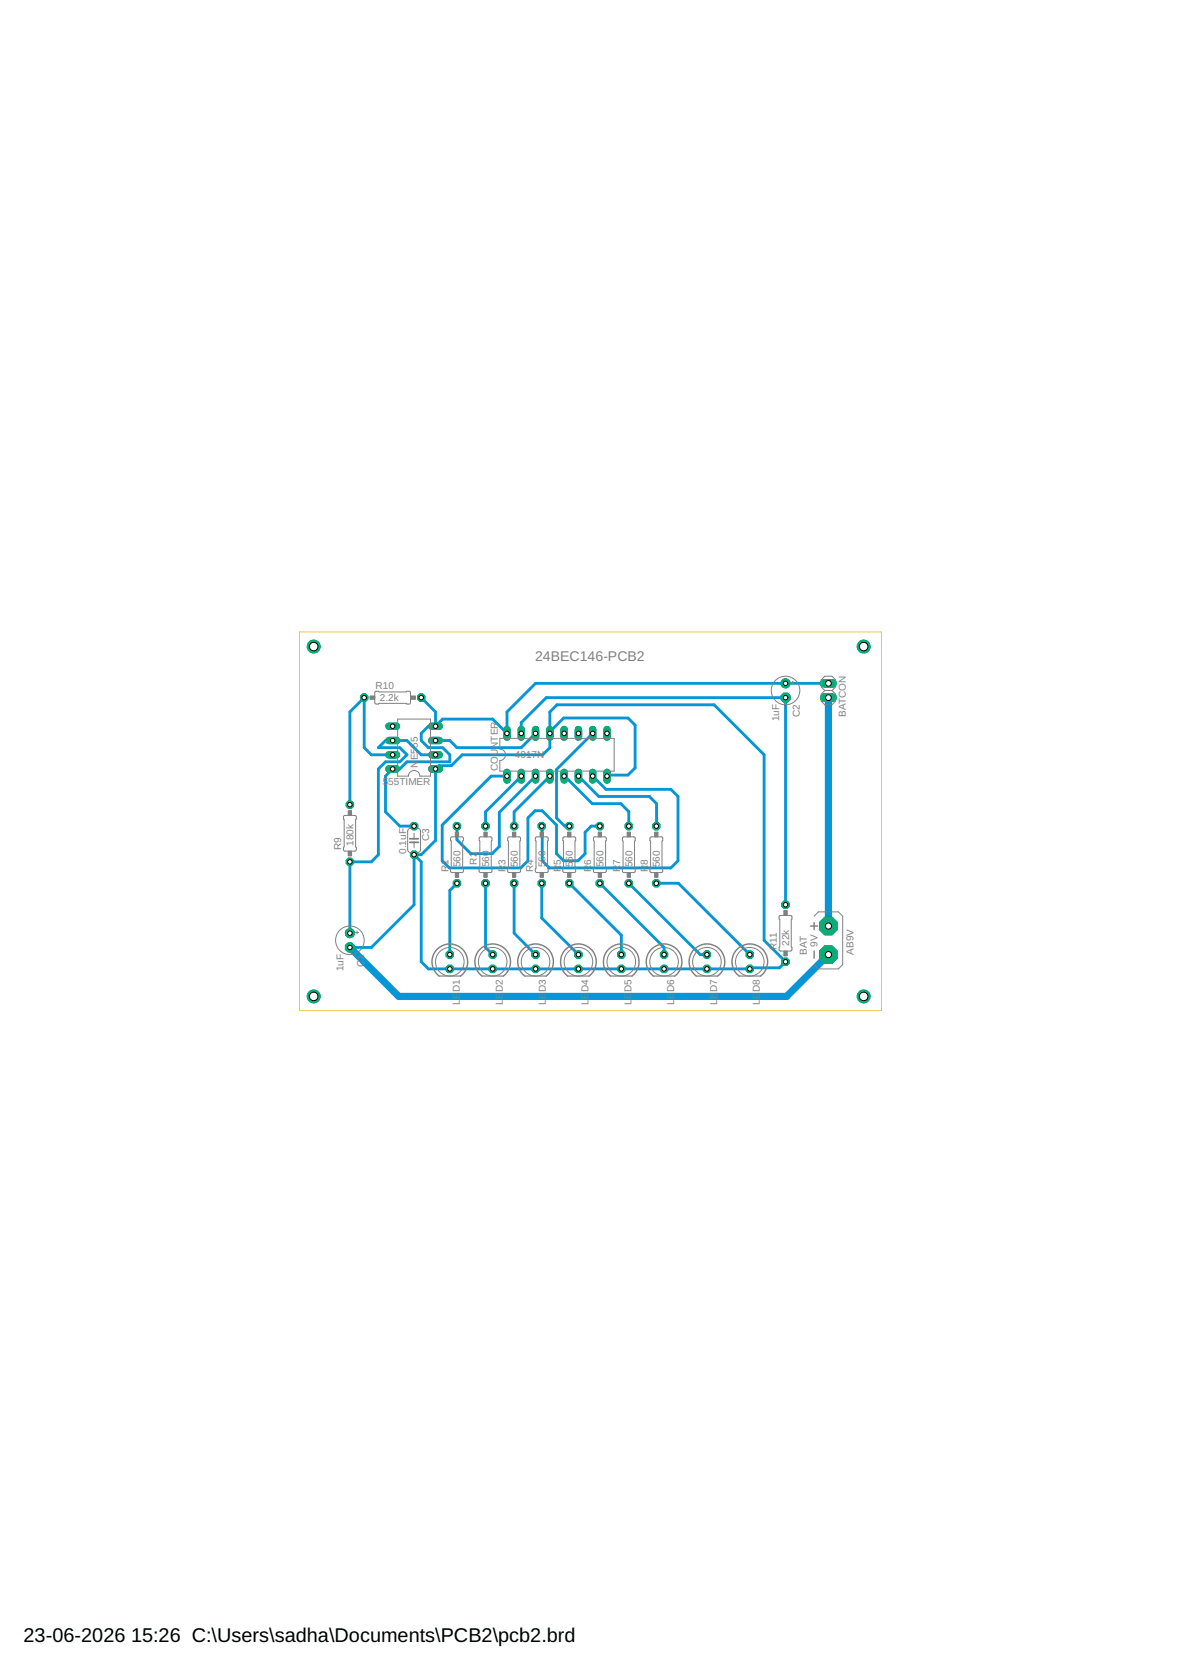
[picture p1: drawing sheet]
<svg xmlns="http://www.w3.org/2000/svg" width="210mm" height="297mm" viewBox="0 0 210 297" stroke-linecap="round" stroke-linejoin="round" font-family="sans-serif">
<defs><g id="words">
<g font-size="3.5">
<text x="4.2" y="291.8">23-06-2026</text>
<text x="23.3" y="291.8">15:26 C:\Users\sadha\Documents\PCB2\pcb2.brd</text>
</g>
<text font-size="2.5" fill="#808080" x="95.1" y="117.5">24BEC146-PCB2</text>
<g font-size="1.8" fill="#808080">
<text x="66.7" y="122.5">R10</text>
<text x="67.5" y="124.6">2.2k</text>
<text x="138.5" y="128.2" transform="rotate(-90 138.5 128.2)">1uF</text>
<text x="142.2" y="127.4" transform="rotate(-90 142.2 127.4)">C2</text>
<text x="150.3" y="127.4" transform="rotate(-90 150.3 127.4)">BATCON</text>
<text x="74.2" y="136.5" transform="rotate(-90 74.2 136.5)">N</text>
<text x="74.2" y="135.2" transform="rotate(-90 74.2 135.2)">E555</text>
<text x="88.5" y="137.1" transform="rotate(-90 88.5 137.1)">COUNTER</text>
<text x="91.5" y="134.8">4017N</text>
<text x="68" y="139.5">5</text>
<text x="69" y="139.5">55TIMER</text>
<text x="76.3" y="149.5" transform="rotate(-90 76.3 149.5)">C3</text>
<text x="60.7" y="151.2" transform="rotate(-90 60.7 151.2)">R9</text>
<text x="62.8" y="150.4" transform="rotate(-90 62.8 150.4)">180k</text>
<text x="72.2" y="151.8" transform="rotate(-90 72.2 151.8)">0.1uF</text>
<text x="79.7" y="155" transform="rotate(-90 79.7 155)">R1</text>
<text x="81.9" y="154.2" transform="rotate(-90 81.9 154.2)">560</text>
<text x="84.8" y="153.7" transform="rotate(-90 84.8 153.7)">R2</text>
<text x="86.9" y="154.2" transform="rotate(-90 86.9 154.2)">560</text>
<text x="89.9" y="155" transform="rotate(-90 89.9 155)">R3</text>
<text x="92" y="154.2" transform="rotate(-90 92 154.2)">560</text>
<text x="94.8" y="155" transform="rotate(-90 94.8 155)">R4</text>
<text x="96.9" y="154.2" transform="rotate(-90 96.9 154.2)">560</text>
<text x="99.7" y="155" transform="rotate(-90 99.7 155)">R5</text>
<text x="101.8" y="154.2" transform="rotate(-90 101.8 154.2)">560</text>
<text x="105.1" y="155" transform="rotate(-90 105.1 155)">R6</text>
<text x="107.2" y="154.2" transform="rotate(-90 107.2 154.2)">560</text>
<text x="110.2" y="155" transform="rotate(-90 110.2 155)">R7</text>
<text x="112.4" y="154.2" transform="rotate(-90 112.4 154.2)">560</text>
<text x="115.1" y="155" transform="rotate(-90 115.1 155)">R8</text>
<text x="117.3" y="154.2" transform="rotate(-90 117.3 154.2)">560</text>
<text x="61" y="172.6" transform="rotate(-90 61 172.6)">1uF</text>
<text x="64.7" y="171.9" transform="rotate(-90 64.7 171.9)">C1</text>
<text x="138.1" y="168.9" transform="rotate(-90 138.1 168.9)">R11</text>
<text x="140.2" y="168.2" transform="rotate(-90 140.2 168.2)">22k</text>
<text x="143.4" y="169.7" transform="rotate(-90 143.4 169.7)">BAT</text>
<text x="145.3" y="168.3" transform="rotate(-90 145.3 168.3)">9V</text>
<text x="151.7" y="169.7" transform="rotate(-90 151.7 169.7)">AB9V</text>
<text x="81.8" y="178.6" transform="rotate(-90 81.8 178.6)">LED1</text>
<text x="89.4" y="178.6" transform="rotate(-90 89.4 178.6)">LED2</text>
<text x="97" y="178.6" transform="rotate(-90 97 178.6)">LED3</text>
<text x="104.6" y="178.6" transform="rotate(-90 104.6 178.6)">LED4</text>
<text x="112.2" y="178.6" transform="rotate(-90 112.2 178.6)">LED5</text>
<text x="119.8" y="178.6" transform="rotate(-90 119.8 178.6)">LED6</text>
<text x="127.5" y="178.6" transform="rotate(-90 127.5 178.6)">LED7</text>
<text x="135.1" y="178.6" transform="rotate(-90 135.1 178.6)">LED8</text>
</g>
</g></defs>
<g fill="none" stroke="#0696d7" stroke-width=".51">
<path d="M69.8 134.2h-3.8l-1.3-1.3v-8.9l-2.5 2.6v16.4M74.9 124l2.5 2.6v2.5M77.4 129.1h-1.3l-1.2 1.3v1.2l1.2 1.3h2.6l1.2 1.3v1.2h-7.6l-1.2 1.3h-1.3l-1.3 1.3v6.3l2.6 2.6h2.5M77.4 134.2h-2.5l-2.6-2.6h-3.8l-1.3 1.3h3.9l1.2 1.3-1.2 1.2h-2.6l-1.3 1.3v15.2l-1.2 1.3h-3.8v12.7M90.1 138h-2.8l-8.7 8.7v6.3l1.3 1.3h12.7l1.2-1.3v-7.6l1.3-1.3h1.3l2.5 2.6v5l1.3 1.3h2.5l1.3-1.3v-3.8l1.1-1h1.5M92.6 138l-6.3 6.3v2.6M92.6 130.4v-1.9l4.5-4.5h42.5v36.8M95.2 130.4l-2.6 2.5h-11.4l-1.3-1.3h-2.5M95.2 138l-6.4 6.4v6.1l-1.3 1.2h-3.8l-2.5-2.4v-2.4M97.7 138l-6.3 6.3v2.6M97.7 130.1l2.5-2.5h11.4l1.3 1.3v7.6l-1.3 1.3h-3.5l-.2 .2M100.3 138l5 4.9h5l1.5 1.4v2.6"/>
<path d="M102.8 138l3.6 3.6h9l1.3 1.3-.1 4M105.3 130.4l-6.4 6.4v8.6l1.5 1.5h.8M105.3 138l2.4 2.3h11.5l1.3 1.3v11.4l-1.3 1.3h-21.6l-1.2-1.3-.1-6.1M147.2 121.5h-52l-5.1 5.1v3.8l-2.5-2.6h-8.9l-1.3 1.3M73.6 151.9h1.3l2.5-2.5v-12.7l.6-.6h2.2l1.9-1.9h14.4l1.2-1.3v-6.3l1.3-1.3h27.9l8.9 8.9v33l3.8 3.8-1.1 1h-5l-.2 .2h-30.4l-.2-.2M73.6 151.9l1.3 1.3v17.8l1.2 1.2h26.7M73.6 151.9v8.9l-7.6 7.6h-3.8M81.2 157l-1.3 1.3v11.4M86.3 157v11.4l1.3 1.3M91.4 157v8.9l3.8 3.8M96.3 157v6.2l6.5 6.5M101.2 157l9.2 9.2v3.5"/>
<path d="M106.6 157l11.4 11.4v1.3M111.8 157l12.7 12.7h1.1M116.6 157h4l12.7 12.7"/>
</g>
<path d="M147.2 124v40.6M62.2 168.4l8.7 8.7h68.9l7.4-7.4" fill="none" stroke="#0696d7" stroke-width="1.3"/>
<path d="M76.8 136.7h1.3" fill="none" stroke="#0dab76" stroke-width="1.3"/>
<circle cx="77.4" cy="136.7" r=".4" fill="#fff" stroke="#000" stroke-width=".18"/>
<path d="M76.8 134.2h1.3" fill="none" stroke="#0dab76" stroke-width="1.3"/>
<circle cx="77.4" cy="134.2" r=".4" fill="#fff" stroke="#000" stroke-width=".18"/>
<path d="M69.1 134.2h1.4" fill="none" stroke="#0dab76" stroke-width="1.3"/>
<circle cx="69.8" cy="134.2" r=".4" fill="#fff" stroke="#000" stroke-width=".18"/>
<path d="M69.1 136.7h1.4" fill="none" stroke="#0dab76" stroke-width="1.3"/>
<circle cx="69.8" cy="136.7" r=".4" fill="#fff" stroke="#000" stroke-width=".18"/>
<path d="M76.8 131.6h1.3" fill="none" stroke="#0dab76" stroke-width="1.3"/>
<circle cx="77.4" cy="131.6" r=".4" fill="#fff" stroke="#000" stroke-width=".18"/>
<path d="M76.8 129.1h1.3" fill="none" stroke="#0dab76" stroke-width="1.3"/>
<circle cx="77.4" cy="129.1" r=".4" fill="#fff" stroke="#000" stroke-width=".18"/>
<path d="M69.1 131.6h1.4" fill="none" stroke="#0dab76" stroke-width="1.3"/>
<circle cx="69.8" cy="131.6" r=".4" fill="#fff" stroke="#000" stroke-width=".18"/>
<path d="M69.1 129.1h1.4" fill="none" stroke="#0dab76" stroke-width="1.3"/>
<circle cx="69.8" cy="129.1" r=".4" fill="#fff" stroke="#000" stroke-width=".18"/>
<circle cx="147.2" cy="169.7" r="1.7" fill="#0dab76" stroke="#0dab76" stroke-width=".18"/>
<circle cx="147.2" cy="169.7" r=".55" fill="#fff" stroke="#000" stroke-width=".18"/>
<circle cx="147.2" cy="164.6" r="1.7" fill="#0dab76" stroke="#0dab76" stroke-width=".18"/>
<circle cx="147.2" cy="164.6" r=".55" fill="#fff" stroke="#000" stroke-width=".18"/>
<path d="M146.5 121.5h1.5" fill="none" stroke="#0dab76" stroke-width="1.5"/>
<circle cx="147.2" cy="121.5" r=".51" fill="#fff" stroke="#000" stroke-width=".18"/>
<path d="M146.5 124h1.5" fill="none" stroke="#0dab76" stroke-width="1.5"/>
<circle cx="147.2" cy="124" r=".51" fill="#fff" stroke="#000" stroke-width=".18"/>
<circle cx="62.2" cy="168.4" r=".87" fill="#0dab76" stroke="#0dab76" stroke-width=".18"/>
<circle cx="62.2" cy="168.4" r=".4" fill="#fff" stroke="#000" stroke-width=".18"/>
<circle cx="62.2" cy="165.9" r=".8" fill="#0dab76" stroke="#0dab76" stroke-width=".18"/>
<circle cx="62.2" cy="165.9" r=".4" fill="#fff" stroke="#000" stroke-width=".18"/>
<circle cx="139.6" cy="124" r=".87" fill="#0dab76" stroke="#0dab76" stroke-width=".18"/>
<circle cx="139.6" cy="124" r=".4" fill="#fff" stroke="#000" stroke-width=".18"/>
<circle cx="139.6" cy="121.5" r=".8" fill="#0dab76" stroke="#0dab76" stroke-width=".18"/>
<circle cx="139.6" cy="121.5" r=".4" fill="#fff" stroke="#000" stroke-width=".18"/>
<circle cx="73.6" cy="146.9" r=".71" fill="#0dab76" stroke="#0dab76" stroke-width=".18"/>
<circle cx="73.6" cy="146.9" r=".4" fill="#fff" stroke="#000" stroke-width=".18"/>
<circle cx="73.6" cy="151.9" r=".71" fill="#0dab76" stroke="#0dab76" stroke-width=".18"/>
<circle cx="73.6" cy="151.9" r=".4" fill="#fff" stroke="#000" stroke-width=".18"/>
<path d="M90.1 137.3v1.3" fill="none" stroke="#0dab76" stroke-width="1.3"/>
<circle cx="90.1" cy="138" r=".4" fill="#fff" stroke="#000" stroke-width=".18"/>
<path d="M92.6 137.3v1.3" fill="none" stroke="#0dab76" stroke-width="1.3"/>
<circle cx="92.6" cy="138" r=".4" fill="#fff" stroke="#000" stroke-width=".18"/>
<path d="M105.3 137.3v1.3" fill="none" stroke="#0dab76" stroke-width="1.3"/>
<circle cx="105.3" cy="138" r=".4" fill="#fff" stroke="#000" stroke-width=".18"/>
<path d="M107.9 137.3v1.3" fill="none" stroke="#0dab76" stroke-width="1.3"/>
<circle cx="107.9" cy="138" r=".4" fill="#fff" stroke="#000" stroke-width=".18"/>
<path d="M95.2 137.3v1.3" fill="none" stroke="#0dab76" stroke-width="1.3"/>
<circle cx="95.2" cy="138" r=".4" fill="#fff" stroke="#000" stroke-width=".18"/>
<path d="M97.7 137.3v1.3" fill="none" stroke="#0dab76" stroke-width="1.3"/>
<circle cx="97.7" cy="138" r=".4" fill="#fff" stroke="#000" stroke-width=".18"/>
<path d="M102.8 137.3v1.3" fill="none" stroke="#0dab76" stroke-width="1.3"/>
<circle cx="102.8" cy="138" r=".4" fill="#fff" stroke="#000" stroke-width=".18"/>
<path d="M100.3 137.3v1.3" fill="none" stroke="#0dab76" stroke-width="1.3"/>
<circle cx="100.3" cy="138" r=".4" fill="#fff" stroke="#000" stroke-width=".18"/>
<path d="M107.9 129.7v1.3" fill="none" stroke="#0dab76" stroke-width="1.3"/>
<circle cx="107.9" cy="130.4" r=".4" fill="#fff" stroke="#000" stroke-width=".18"/>
<path d="M105.3 129.7v1.3" fill="none" stroke="#0dab76" stroke-width="1.3"/>
<circle cx="105.3" cy="130.4" r=".4" fill="#fff" stroke="#000" stroke-width=".18"/>
<path d="M102.8 129.7v1.3" fill="none" stroke="#0dab76" stroke-width="1.3"/>
<circle cx="102.8" cy="130.4" r=".4" fill="#fff" stroke="#000" stroke-width=".18"/>
<path d="M100.3 129.7v1.3" fill="none" stroke="#0dab76" stroke-width="1.3"/>
<circle cx="100.3" cy="130.4" r=".4" fill="#fff" stroke="#000" stroke-width=".18"/>
<path d="M97.7 129.7v1.3" fill="none" stroke="#0dab76" stroke-width="1.3"/>
<circle cx="97.7" cy="130.4" r=".4" fill="#fff" stroke="#000" stroke-width=".18"/>
<path d="M95.2 129.7v1.3" fill="none" stroke="#0dab76" stroke-width="1.3"/>
<circle cx="95.2" cy="130.4" r=".4" fill="#fff" stroke="#000" stroke-width=".18"/>
<path d="M92.6 129.7v1.3" fill="none" stroke="#0dab76" stroke-width="1.3"/>
<circle cx="92.6" cy="130.4" r=".4" fill="#fff" stroke="#000" stroke-width=".18"/>
<path d="M90.1 129.7v1.3" fill="none" stroke="#0dab76" stroke-width="1.3"/>
<circle cx="90.1" cy="130.4" r=".4" fill="#fff" stroke="#000" stroke-width=".18"/>
<circle cx="133.3" cy="169.7" r=".71" fill="#0dab76" stroke="#0dab76" stroke-width=".18"/>
<circle cx="133.3" cy="169.7" r=".4" fill="#fff" stroke="#000" stroke-width=".18"/>
<circle cx="133.3" cy="172.2" r=".71" fill="#0dab76" stroke="#0dab76" stroke-width=".18"/>
<circle cx="133.3" cy="172.2" r=".4" fill="#fff" stroke="#000" stroke-width=".18"/>
<circle cx="125.6" cy="169.7" r=".71" fill="#0dab76" stroke="#0dab76" stroke-width=".18"/>
<circle cx="125.6" cy="169.7" r=".4" fill="#fff" stroke="#000" stroke-width=".18"/>
<circle cx="125.6" cy="172.2" r=".71" fill="#0dab76" stroke="#0dab76" stroke-width=".18"/>
<circle cx="125.6" cy="172.2" r=".4" fill="#fff" stroke="#000" stroke-width=".18"/>
<circle cx="118" cy="169.7" r=".71" fill="#0dab76" stroke="#0dab76" stroke-width=".18"/>
<circle cx="118" cy="169.7" r=".4" fill="#fff" stroke="#000" stroke-width=".18"/>
<circle cx="118" cy="172.2" r=".71" fill="#0dab76" stroke="#0dab76" stroke-width=".18"/>
<circle cx="118" cy="172.2" r=".4" fill="#fff" stroke="#000" stroke-width=".18"/>
<circle cx="110.4" cy="169.7" r=".71" fill="#0dab76" stroke="#0dab76" stroke-width=".18"/>
<circle cx="110.4" cy="169.7" r=".4" fill="#fff" stroke="#000" stroke-width=".18"/>
<circle cx="110.4" cy="172.2" r=".71" fill="#0dab76" stroke="#0dab76" stroke-width=".18"/>
<circle cx="110.4" cy="172.2" r=".4" fill="#fff" stroke="#000" stroke-width=".18"/>
<circle cx="102.8" cy="169.7" r=".71" fill="#0dab76" stroke="#0dab76" stroke-width=".18"/>
<circle cx="102.8" cy="169.7" r=".4" fill="#fff" stroke="#000" stroke-width=".18"/>
<circle cx="102.8" cy="172.2" r=".71" fill="#0dab76" stroke="#0dab76" stroke-width=".18"/>
<circle cx="102.8" cy="172.2" r=".4" fill="#fff" stroke="#000" stroke-width=".18"/>
<circle cx="95.2" cy="169.7" r=".71" fill="#0dab76" stroke="#0dab76" stroke-width=".18"/>
<circle cx="95.2" cy="169.7" r=".4" fill="#fff" stroke="#000" stroke-width=".18"/>
<circle cx="95.2" cy="172.2" r=".71" fill="#0dab76" stroke="#0dab76" stroke-width=".18"/>
<circle cx="95.2" cy="172.2" r=".4" fill="#fff" stroke="#000" stroke-width=".18"/>
<circle cx="87.6" cy="169.7" r=".71" fill="#0dab76" stroke="#0dab76" stroke-width=".18"/>
<circle cx="87.6" cy="169.7" r=".4" fill="#fff" stroke="#000" stroke-width=".18"/>
<circle cx="87.6" cy="172.2" r=".71" fill="#0dab76" stroke="#0dab76" stroke-width=".18"/>
<circle cx="87.6" cy="172.2" r=".4" fill="#fff" stroke="#000" stroke-width=".18"/>
<circle cx="79.9" cy="169.7" r=".71" fill="#0dab76" stroke="#0dab76" stroke-width=".18"/>
<circle cx="79.9" cy="169.7" r=".4" fill="#fff" stroke="#000" stroke-width=".18"/>
<circle cx="79.9" cy="172.2" r=".71" fill="#0dab76" stroke="#0dab76" stroke-width=".18"/>
<circle cx="79.9" cy="172.2" r=".4" fill="#fff" stroke="#000" stroke-width=".18"/>
<circle cx="81.2" cy="157" r=".71" fill="#0dab76" stroke="#0dab76" stroke-width=".18"/>
<circle cx="81.2" cy="157" r=".4" fill="#fff" stroke="#000" stroke-width=".18"/>
<circle cx="81.2" cy="146.9" r=".71" fill="#0dab76" stroke="#0dab76" stroke-width=".18"/>
<circle cx="81.2" cy="146.9" r=".4" fill="#fff" stroke="#000" stroke-width=".18"/>
<circle cx="64.7" cy="124" r=".71" fill="#0dab76" stroke="#0dab76" stroke-width=".18"/>
<circle cx="64.7" cy="124" r=".4" fill="#fff" stroke="#000" stroke-width=".18"/>
<circle cx="74.9" cy="124" r=".71" fill="#0dab76" stroke="#0dab76" stroke-width=".18"/>
<circle cx="74.9" cy="124" r=".4" fill="#fff" stroke="#000" stroke-width=".18"/>
<circle cx="139.6" cy="171" r=".71" fill="#0dab76" stroke="#0dab76" stroke-width=".18"/>
<circle cx="139.6" cy="171" r=".4" fill="#fff" stroke="#000" stroke-width=".18"/>
<circle cx="139.6" cy="160.8" r=".71" fill="#0dab76" stroke="#0dab76" stroke-width=".18"/>
<circle cx="139.6" cy="160.8" r=".4" fill="#fff" stroke="#000" stroke-width=".18"/>
<circle cx="86.3" cy="157" r=".71" fill="#0dab76" stroke="#0dab76" stroke-width=".18"/>
<circle cx="86.3" cy="157" r=".4" fill="#fff" stroke="#000" stroke-width=".18"/>
<circle cx="86.3" cy="146.9" r=".71" fill="#0dab76" stroke="#0dab76" stroke-width=".18"/>
<circle cx="86.3" cy="146.9" r=".4" fill="#fff" stroke="#000" stroke-width=".18"/>
<circle cx="91.4" cy="157" r=".71" fill="#0dab76" stroke="#0dab76" stroke-width=".18"/>
<circle cx="91.4" cy="157" r=".4" fill="#fff" stroke="#000" stroke-width=".18"/>
<circle cx="91.4" cy="146.9" r=".71" fill="#0dab76" stroke="#0dab76" stroke-width=".18"/>
<circle cx="91.4" cy="146.9" r=".4" fill="#fff" stroke="#000" stroke-width=".18"/>
<circle cx="96.3" cy="157" r=".71" fill="#0dab76" stroke="#0dab76" stroke-width=".18"/>
<circle cx="96.3" cy="157" r=".4" fill="#fff" stroke="#000" stroke-width=".18"/>
<circle cx="96.3" cy="146.9" r=".71" fill="#0dab76" stroke="#0dab76" stroke-width=".18"/>
<circle cx="96.3" cy="146.9" r=".4" fill="#fff" stroke="#000" stroke-width=".18"/>
<circle cx="101.2" cy="157" r=".71" fill="#0dab76" stroke="#0dab76" stroke-width=".18"/>
<circle cx="101.2" cy="157" r=".4" fill="#fff" stroke="#000" stroke-width=".18"/>
<circle cx="101.2" cy="146.9" r=".71" fill="#0dab76" stroke="#0dab76" stroke-width=".18"/>
<circle cx="101.2" cy="146.9" r=".4" fill="#fff" stroke="#000" stroke-width=".18"/>
<circle cx="106.6" cy="157" r=".71" fill="#0dab76" stroke="#0dab76" stroke-width=".18"/>
<circle cx="106.6" cy="157" r=".4" fill="#fff" stroke="#000" stroke-width=".18"/>
<circle cx="106.6" cy="146.9" r=".71" fill="#0dab76" stroke="#0dab76" stroke-width=".18"/>
<circle cx="106.6" cy="146.9" r=".4" fill="#fff" stroke="#000" stroke-width=".18"/>
<circle cx="111.8" cy="157" r=".71" fill="#0dab76" stroke="#0dab76" stroke-width=".18"/>
<circle cx="111.8" cy="157" r=".4" fill="#fff" stroke="#000" stroke-width=".18"/>
<circle cx="111.8" cy="146.9" r=".71" fill="#0dab76" stroke="#0dab76" stroke-width=".18"/>
<circle cx="111.8" cy="146.9" r=".4" fill="#fff" stroke="#000" stroke-width=".18"/>
<circle cx="116.6" cy="157" r=".71" fill="#0dab76" stroke="#0dab76" stroke-width=".18"/>
<circle cx="116.6" cy="157" r=".4" fill="#fff" stroke="#000" stroke-width=".18"/>
<circle cx="116.6" cy="146.9" r=".71" fill="#0dab76" stroke="#0dab76" stroke-width=".18"/>
<circle cx="116.6" cy="146.9" r=".4" fill="#fff" stroke="#000" stroke-width=".18"/>
<circle cx="62.2" cy="153.2" r=".71" fill="#0dab76" stroke="#0dab76" stroke-width=".18"/>
<circle cx="62.2" cy="153.2" r=".4" fill="#fff" stroke="#000" stroke-width=".18"/>
<circle cx="62.2" cy="143" r=".71" fill="#0dab76" stroke="#0dab76" stroke-width=".18"/>
<circle cx="62.2" cy="143" r=".4" fill="#fff" stroke="#000" stroke-width=".18"/>
<circle cx="55.8" cy="114.9" r="1.14" fill="#0dab76" stroke="#0dab76" stroke-width=".18"/>
<circle cx="55.8" cy="114.9" r=".76" fill="#fff" stroke="#000" stroke-width=".18"/>
<circle cx="55.8" cy="177.1" r="1.14" fill="#0dab76" stroke="#0dab76" stroke-width=".18"/>
<circle cx="55.8" cy="177.1" r=".76" fill="#fff" stroke="#000" stroke-width=".18"/>
<circle cx="153.5" cy="114.9" r="1.14" fill="#0dab76" stroke="#0dab76" stroke-width=".18"/>
<circle cx="153.5" cy="114.9" r=".76" fill="#fff" stroke="#000" stroke-width=".18"/>
<circle cx="153.5" cy="177.1" r="1.14" fill="#0dab76" stroke="#0dab76" stroke-width=".18"/>
<circle cx="153.5" cy="177.1" r=".76" fill="#fff" stroke="#000" stroke-width=".18"/>
<path d="M76.8 136.7h1.3" fill="none" stroke="#0dab76" stroke-width="1.3"/>
<circle cx="77.4" cy="136.7" r=".4" fill="#fff" stroke="#000" stroke-width=".18"/>
<path d="M76.8 134.2h1.3" fill="none" stroke="#0dab76" stroke-width="1.3"/>
<circle cx="77.4" cy="134.2" r=".4" fill="#fff" stroke="#000" stroke-width=".18"/>
<path d="M69.1 134.2h1.4" fill="none" stroke="#0dab76" stroke-width="1.3"/>
<circle cx="69.8" cy="134.2" r=".4" fill="#fff" stroke="#000" stroke-width=".18"/>
<path d="M69.1 136.7h1.4" fill="none" stroke="#0dab76" stroke-width="1.3"/>
<circle cx="69.8" cy="136.7" r=".4" fill="#fff" stroke="#000" stroke-width=".18"/>
<path d="M76.8 131.6h1.3" fill="none" stroke="#0dab76" stroke-width="1.3"/>
<circle cx="77.4" cy="131.6" r=".4" fill="#fff" stroke="#000" stroke-width=".18"/>
<path d="M76.8 129.1h1.3" fill="none" stroke="#0dab76" stroke-width="1.3"/>
<circle cx="77.4" cy="129.1" r=".4" fill="#fff" stroke="#000" stroke-width=".18"/>
<path d="M69.1 131.6h1.4" fill="none" stroke="#0dab76" stroke-width="1.3"/>
<circle cx="69.8" cy="131.6" r=".4" fill="#fff" stroke="#000" stroke-width=".18"/>
<path d="M69.1 129.1h1.4" fill="none" stroke="#0dab76" stroke-width="1.3"/>
<circle cx="69.8" cy="129.1" r=".4" fill="#fff" stroke="#000" stroke-width=".18"/>
<circle cx="147.2" cy="169.7" r="1.7" fill="#0dab76" stroke="#0dab76" stroke-width=".18"/>
<circle cx="147.2" cy="169.7" r=".55" fill="#fff" stroke="#000" stroke-width=".18"/>
<circle cx="147.2" cy="164.6" r="1.7" fill="#0dab76" stroke="#0dab76" stroke-width=".18"/>
<circle cx="147.2" cy="164.6" r=".55" fill="#fff" stroke="#000" stroke-width=".18"/>
<path d="M146.5 121.5h1.5" fill="none" stroke="#0dab76" stroke-width="1.5"/>
<circle cx="147.2" cy="121.5" r=".51" fill="#fff" stroke="#000" stroke-width=".18"/>
<path d="M146.5 124h1.5" fill="none" stroke="#0dab76" stroke-width="1.5"/>
<circle cx="147.2" cy="124" r=".51" fill="#fff" stroke="#000" stroke-width=".18"/>
<circle cx="62.2" cy="168.4" r=".87" fill="#0dab76" stroke="#0dab76" stroke-width=".18"/>
<circle cx="62.2" cy="168.4" r=".4" fill="#fff" stroke="#000" stroke-width=".18"/>
<circle cx="62.2" cy="165.9" r=".8" fill="#0dab76" stroke="#0dab76" stroke-width=".18"/>
<circle cx="62.2" cy="165.9" r=".4" fill="#fff" stroke="#000" stroke-width=".18"/>
<circle cx="139.6" cy="124" r=".87" fill="#0dab76" stroke="#0dab76" stroke-width=".18"/>
<circle cx="139.6" cy="124" r=".4" fill="#fff" stroke="#000" stroke-width=".18"/>
<circle cx="139.6" cy="121.5" r=".8" fill="#0dab76" stroke="#0dab76" stroke-width=".18"/>
<circle cx="139.6" cy="121.5" r=".4" fill="#fff" stroke="#000" stroke-width=".18"/>
<circle cx="73.6" cy="146.9" r=".71" fill="#0dab76" stroke="#0dab76" stroke-width=".18"/>
<circle cx="73.6" cy="146.9" r=".4" fill="#fff" stroke="#000" stroke-width=".18"/>
<circle cx="73.6" cy="151.9" r=".71" fill="#0dab76" stroke="#0dab76" stroke-width=".18"/>
<circle cx="73.6" cy="151.9" r=".4" fill="#fff" stroke="#000" stroke-width=".18"/>
<path d="M90.1 137.3v1.3" fill="none" stroke="#0dab76" stroke-width="1.3"/>
<circle cx="90.1" cy="138" r=".4" fill="#fff" stroke="#000" stroke-width=".18"/>
<path d="M92.6 137.3v1.3" fill="none" stroke="#0dab76" stroke-width="1.3"/>
<circle cx="92.6" cy="138" r=".4" fill="#fff" stroke="#000" stroke-width=".18"/>
<path d="M105.3 137.3v1.3" fill="none" stroke="#0dab76" stroke-width="1.3"/>
<circle cx="105.3" cy="138" r=".4" fill="#fff" stroke="#000" stroke-width=".18"/>
<path d="M107.9 137.3v1.3" fill="none" stroke="#0dab76" stroke-width="1.3"/>
<circle cx="107.9" cy="138" r=".4" fill="#fff" stroke="#000" stroke-width=".18"/>
<path d="M95.2 137.3v1.3" fill="none" stroke="#0dab76" stroke-width="1.3"/>
<circle cx="95.2" cy="138" r=".4" fill="#fff" stroke="#000" stroke-width=".18"/>
<path d="M97.7 137.3v1.3" fill="none" stroke="#0dab76" stroke-width="1.3"/>
<circle cx="97.7" cy="138" r=".4" fill="#fff" stroke="#000" stroke-width=".18"/>
<path d="M102.8 137.3v1.3" fill="none" stroke="#0dab76" stroke-width="1.3"/>
<circle cx="102.8" cy="138" r=".4" fill="#fff" stroke="#000" stroke-width=".18"/>
<path d="M100.3 137.3v1.3" fill="none" stroke="#0dab76" stroke-width="1.3"/>
<circle cx="100.3" cy="138" r=".4" fill="#fff" stroke="#000" stroke-width=".18"/>
<path d="M107.9 129.7v1.3" fill="none" stroke="#0dab76" stroke-width="1.3"/>
<circle cx="107.9" cy="130.4" r=".4" fill="#fff" stroke="#000" stroke-width=".18"/>
<path d="M105.3 129.7v1.3" fill="none" stroke="#0dab76" stroke-width="1.3"/>
<circle cx="105.3" cy="130.4" r=".4" fill="#fff" stroke="#000" stroke-width=".18"/>
<path d="M102.8 129.7v1.3" fill="none" stroke="#0dab76" stroke-width="1.3"/>
<circle cx="102.8" cy="130.4" r=".4" fill="#fff" stroke="#000" stroke-width=".18"/>
<path d="M100.3 129.7v1.3" fill="none" stroke="#0dab76" stroke-width="1.3"/>
<circle cx="100.3" cy="130.4" r=".4" fill="#fff" stroke="#000" stroke-width=".18"/>
<path d="M97.7 129.7v1.3" fill="none" stroke="#0dab76" stroke-width="1.3"/>
<circle cx="97.7" cy="130.4" r=".4" fill="#fff" stroke="#000" stroke-width=".18"/>
<path d="M95.2 129.7v1.3" fill="none" stroke="#0dab76" stroke-width="1.3"/>
<circle cx="95.2" cy="130.4" r=".4" fill="#fff" stroke="#000" stroke-width=".18"/>
<path d="M92.6 129.7v1.3" fill="none" stroke="#0dab76" stroke-width="1.3"/>
<circle cx="92.6" cy="130.4" r=".4" fill="#fff" stroke="#000" stroke-width=".18"/>
<path d="M90.1 129.7v1.3" fill="none" stroke="#0dab76" stroke-width="1.3"/>
<circle cx="90.1" cy="130.4" r=".4" fill="#fff" stroke="#000" stroke-width=".18"/>
<circle cx="133.3" cy="169.7" r=".71" fill="#0dab76" stroke="#0dab76" stroke-width=".18"/>
<circle cx="133.3" cy="169.7" r=".4" fill="#fff" stroke="#000" stroke-width=".18"/>
<circle cx="133.3" cy="172.2" r=".71" fill="#0dab76" stroke="#0dab76" stroke-width=".18"/>
<circle cx="133.3" cy="172.2" r=".4" fill="#fff" stroke="#000" stroke-width=".18"/>
<circle cx="125.6" cy="169.7" r=".71" fill="#0dab76" stroke="#0dab76" stroke-width=".18"/>
<circle cx="125.6" cy="169.7" r=".4" fill="#fff" stroke="#000" stroke-width=".18"/>
<circle cx="125.6" cy="172.2" r=".71" fill="#0dab76" stroke="#0dab76" stroke-width=".18"/>
<circle cx="125.6" cy="172.2" r=".4" fill="#fff" stroke="#000" stroke-width=".18"/>
<circle cx="118" cy="169.7" r=".71" fill="#0dab76" stroke="#0dab76" stroke-width=".18"/>
<circle cx="118" cy="169.7" r=".4" fill="#fff" stroke="#000" stroke-width=".18"/>
<circle cx="118" cy="172.2" r=".71" fill="#0dab76" stroke="#0dab76" stroke-width=".18"/>
<circle cx="118" cy="172.2" r=".4" fill="#fff" stroke="#000" stroke-width=".18"/>
<circle cx="110.4" cy="169.7" r=".71" fill="#0dab76" stroke="#0dab76" stroke-width=".18"/>
<circle cx="110.4" cy="169.7" r=".4" fill="#fff" stroke="#000" stroke-width=".18"/>
<circle cx="110.4" cy="172.2" r=".71" fill="#0dab76" stroke="#0dab76" stroke-width=".18"/>
<circle cx="110.4" cy="172.2" r=".4" fill="#fff" stroke="#000" stroke-width=".18"/>
<circle cx="102.8" cy="169.7" r=".71" fill="#0dab76" stroke="#0dab76" stroke-width=".18"/>
<circle cx="102.8" cy="169.7" r=".4" fill="#fff" stroke="#000" stroke-width=".18"/>
<circle cx="102.8" cy="172.2" r=".71" fill="#0dab76" stroke="#0dab76" stroke-width=".18"/>
<circle cx="102.8" cy="172.2" r=".4" fill="#fff" stroke="#000" stroke-width=".18"/>
<circle cx="95.2" cy="169.7" r=".71" fill="#0dab76" stroke="#0dab76" stroke-width=".18"/>
<circle cx="95.2" cy="169.7" r=".4" fill="#fff" stroke="#000" stroke-width=".18"/>
<circle cx="95.2" cy="172.2" r=".71" fill="#0dab76" stroke="#0dab76" stroke-width=".18"/>
<circle cx="95.2" cy="172.2" r=".4" fill="#fff" stroke="#000" stroke-width=".18"/>
<circle cx="87.6" cy="169.7" r=".71" fill="#0dab76" stroke="#0dab76" stroke-width=".18"/>
<circle cx="87.6" cy="169.7" r=".4" fill="#fff" stroke="#000" stroke-width=".18"/>
<circle cx="87.6" cy="172.2" r=".71" fill="#0dab76" stroke="#0dab76" stroke-width=".18"/>
<circle cx="87.6" cy="172.2" r=".4" fill="#fff" stroke="#000" stroke-width=".18"/>
<circle cx="79.9" cy="169.7" r=".71" fill="#0dab76" stroke="#0dab76" stroke-width=".18"/>
<circle cx="79.9" cy="169.7" r=".4" fill="#fff" stroke="#000" stroke-width=".18"/>
<circle cx="79.9" cy="172.2" r=".71" fill="#0dab76" stroke="#0dab76" stroke-width=".18"/>
<circle cx="79.9" cy="172.2" r=".4" fill="#fff" stroke="#000" stroke-width=".18"/>
<circle cx="81.2" cy="157" r=".71" fill="#0dab76" stroke="#0dab76" stroke-width=".18"/>
<circle cx="81.2" cy="157" r=".4" fill="#fff" stroke="#000" stroke-width=".18"/>
<circle cx="81.2" cy="146.9" r=".71" fill="#0dab76" stroke="#0dab76" stroke-width=".18"/>
<circle cx="81.2" cy="146.9" r=".4" fill="#fff" stroke="#000" stroke-width=".18"/>
<circle cx="64.7" cy="124" r=".71" fill="#0dab76" stroke="#0dab76" stroke-width=".18"/>
<circle cx="64.7" cy="124" r=".4" fill="#fff" stroke="#000" stroke-width=".18"/>
<circle cx="74.9" cy="124" r=".71" fill="#0dab76" stroke="#0dab76" stroke-width=".18"/>
<circle cx="74.9" cy="124" r=".4" fill="#fff" stroke="#000" stroke-width=".18"/>
<circle cx="139.6" cy="171" r=".71" fill="#0dab76" stroke="#0dab76" stroke-width=".18"/>
<circle cx="139.6" cy="171" r=".4" fill="#fff" stroke="#000" stroke-width=".18"/>
<circle cx="139.6" cy="160.8" r=".71" fill="#0dab76" stroke="#0dab76" stroke-width=".18"/>
<circle cx="139.6" cy="160.8" r=".4" fill="#fff" stroke="#000" stroke-width=".18"/>
<circle cx="86.3" cy="157" r=".71" fill="#0dab76" stroke="#0dab76" stroke-width=".18"/>
<circle cx="86.3" cy="157" r=".4" fill="#fff" stroke="#000" stroke-width=".18"/>
<circle cx="86.3" cy="146.9" r=".71" fill="#0dab76" stroke="#0dab76" stroke-width=".18"/>
<circle cx="86.3" cy="146.9" r=".4" fill="#fff" stroke="#000" stroke-width=".18"/>
<circle cx="91.4" cy="157" r=".71" fill="#0dab76" stroke="#0dab76" stroke-width=".18"/>
<circle cx="91.4" cy="157" r=".4" fill="#fff" stroke="#000" stroke-width=".18"/>
<circle cx="91.4" cy="146.9" r=".71" fill="#0dab76" stroke="#0dab76" stroke-width=".18"/>
<circle cx="91.4" cy="146.9" r=".4" fill="#fff" stroke="#000" stroke-width=".18"/>
<circle cx="96.3" cy="157" r=".71" fill="#0dab76" stroke="#0dab76" stroke-width=".18"/>
<circle cx="96.3" cy="157" r=".4" fill="#fff" stroke="#000" stroke-width=".18"/>
<circle cx="96.3" cy="146.9" r=".71" fill="#0dab76" stroke="#0dab76" stroke-width=".18"/>
<circle cx="96.3" cy="146.9" r=".4" fill="#fff" stroke="#000" stroke-width=".18"/>
<circle cx="101.2" cy="157" r=".71" fill="#0dab76" stroke="#0dab76" stroke-width=".18"/>
<circle cx="101.2" cy="157" r=".4" fill="#fff" stroke="#000" stroke-width=".18"/>
<circle cx="101.2" cy="146.9" r=".71" fill="#0dab76" stroke="#0dab76" stroke-width=".18"/>
<circle cx="101.2" cy="146.9" r=".4" fill="#fff" stroke="#000" stroke-width=".18"/>
<circle cx="106.6" cy="157" r=".71" fill="#0dab76" stroke="#0dab76" stroke-width=".18"/>
<circle cx="106.6" cy="157" r=".4" fill="#fff" stroke="#000" stroke-width=".18"/>
<circle cx="106.6" cy="146.9" r=".71" fill="#0dab76" stroke="#0dab76" stroke-width=".18"/>
<circle cx="106.6" cy="146.9" r=".4" fill="#fff" stroke="#000" stroke-width=".18"/>
<circle cx="111.8" cy="157" r=".71" fill="#0dab76" stroke="#0dab76" stroke-width=".18"/>
<circle cx="111.8" cy="157" r=".4" fill="#fff" stroke="#000" stroke-width=".18"/>
<circle cx="111.8" cy="146.9" r=".71" fill="#0dab76" stroke="#0dab76" stroke-width=".18"/>
<circle cx="111.8" cy="146.9" r=".4" fill="#fff" stroke="#000" stroke-width=".18"/>
<circle cx="116.6" cy="157" r=".71" fill="#0dab76" stroke="#0dab76" stroke-width=".18"/>
<circle cx="116.6" cy="157" r=".4" fill="#fff" stroke="#000" stroke-width=".18"/>
<circle cx="116.6" cy="146.9" r=".71" fill="#0dab76" stroke="#0dab76" stroke-width=".18"/>
<circle cx="116.6" cy="146.9" r=".4" fill="#fff" stroke="#000" stroke-width=".18"/>
<circle cx="62.2" cy="153.2" r=".71" fill="#0dab76" stroke="#0dab76" stroke-width=".18"/>
<circle cx="62.2" cy="153.2" r=".4" fill="#fff" stroke="#000" stroke-width=".18"/>
<circle cx="62.2" cy="143" r=".71" fill="#0dab76" stroke="#0dab76" stroke-width=".18"/>
<circle cx="62.2" cy="143" r=".4" fill="#fff" stroke="#000" stroke-width=".18"/>
<circle cx="55.8" cy="114.9" r="1.14" fill="#0dab76" stroke="#0dab76" stroke-width=".18"/>
<circle cx="55.8" cy="114.9" r=".76" fill="#fff" stroke="#000" stroke-width=".18"/>
<circle cx="55.8" cy="177.1" r="1.14" fill="#0dab76" stroke="#0dab76" stroke-width=".18"/>
<circle cx="55.8" cy="177.1" r=".76" fill="#fff" stroke="#000" stroke-width=".18"/>
<circle cx="153.5" cy="114.9" r="1.14" fill="#0dab76" stroke="#0dab76" stroke-width=".18"/>
<circle cx="153.5" cy="114.9" r=".76" fill="#fff" stroke="#000" stroke-width=".18"/>
<circle cx="153.5" cy="177.1" r="1.14" fill="#0dab76" stroke="#0dab76" stroke-width=".18"/>
<circle cx="153.5" cy="177.1" r=".76" fill="#fff" stroke="#000" stroke-width=".18"/>
<g fill="none" stroke="#808080" stroke-width=".18">
<path d="M66.7 122.9l5.5 .1 .1-.1h.5l.2 .2-.1 1.9-.2 .2h-.4l-.1-.2h-4.8l-.2 .2-.4-.1-.2-.2zM70.7 127.8h5.8v10.2h-1.9a1.02 1.02 0 0 0-1-1 1.02 1.02 0 0 0-1 1h-1.9zM88.8 131.3h20.4v5.8h-20.4v-1.9a1.02 1.02 0 0 0 1-1 1.02 1.02 0 0 0-1-1zM140.6 121.3h.5M140.9 121.1v.5M146.6 122.7l-.6-.6v-1.3l.6-.6h1.3l.6 .6v1.3l-.6 .6M146.6 122.7l-.6 .7v1.3l.6 .6h1.3l.6-.6v-1.3l-.6-.7M146.6 122.7h1.3M61.1 145l2-.1 .2 .2v.5l-.1 .1v4.8l.1 .2v.3l-.1 .3h-1.9l-.2-.1-.1-.5 .2-.2zM73 147.2l-.3 .1-.2 .4v3.3l.2 .4 .3 .2M73.6 148.1v1M73.6 149.7v1"/>
<path d="M74.2 147.2l.5 .2v.3v3.3v.3l-.5 .3M80.1 148.9l.2-.1h1.8l.2 .1 .1 .5-.2 .1v4.8l.2 .2v.4l-.2 .2h-1.9l-.2-.2v-.4l.1-.2v-4.8l-.1-.1zM85.2 148.9l.2-.1h1.8l.2 .1v.5l-.1 .1v4.8l.1 .2v.4l-.1 .2h-1.9l-.2-.2v-.4l.1-.2v-4.8l-.1-.1zM90.3 148.8h2l.2 .1v.5l-.1 .1v4.8l.1 .2v.4l-.1 .2h-1.9l-.2-.2-.1-.4 .2-.2zM95.2 148.8h2l.2 .1v.5l-.1 .1v4.8l.1 .2v.4l-.1 .2h-1.9l-.2-.2-.1-.4 .2-.2v-4.8l-.2-.1zM100.1 148.9l.2-.1h1.8l.2 .1v.5l-.1 .1v4.8l.1 .2v.4l-.1 .2h-1.9l-.2-.2-.1-.4 .2-.2v-4.8l-.2-.1zM105.5 148.8h2l.2 .1 .1 .5-.2 .1v4.8l.2 .2v.4l-.2 .2h-1.9l-.2-.2v-.4l.1-.2zM110.7 148.8h1.9l.3 .1v.5l-.1 .1v4.8l.1 .2v.4l-.1 .2h-1.9l-.3-.2v-.4l.1-.2v-4.8l-.1-.1zM115.5 148.9l.3-.1h1.7l.3 .1v.5l-.1 .1v4.8l.1 .2v.4l-.2 .2h-1.8l-.3-.2v-.4l.1-.2v-4.8l-.1-.1zM63.2 165.8h.5M63.5 165.5v.5M138.5 162.8l2.1-.1 .1 .2 .1 .5-.2 .1v4.8l.2 .1v.4l-.2 .2-1.9 .1-.2-.2v-.5l.1-.1z"/>
<path d="M144.7 162.9l.8-.8h3.5l.8 .8v8.6l-.8 .7h-3.5l-.8-.7"/>
<circle cx="139.6" cy="122.7" r="2.54"/>
<circle cx="62.2" cy="167.2" r="2.54"/>
<circle cx="79.9" cy="171" r="2.54"/>
<circle cx="87.6" cy="171" r="2.54"/>
<circle cx="95.2" cy="171" r="2.54"/>
<circle cx="102.8" cy="171" r="2.54"/>
<circle cx="110.4" cy="171" r="2.54"/>
<circle cx="118" cy="171" r="2.54"/>
<circle cx="125.6" cy="171" r="2.54"/>
<circle cx="133.3" cy="171" r="2.54"/>
</g>
<path d="M78 173.5a3.2 3.2 0 0 1-.4-4.7 3.2 3.2 0 0 1 4.7 0 3.2 3.2 0 0 1-.4 4.7M85.7 173.5a3.2 3.2 0 0 1-.5-4.7 3.2 3.2 0 0 1 4.7 0 3.2 3.2 0 0 1-.4 4.7M93.3 173.5a3.2 3.2 0 0 1-.5-4.7 3.2 3.2 0 0 1 4.7 0 3.2 3.2 0 0 1-.4 4.7M100.9 173.5a3.2 3.2 0 0 1-.4-4.7 3.2 3.2 0 0 1 4.7 0 3.2 3.2 0 0 1-.5 4.7M108.5 173.5a3.2 3.2 0 0 1-.4-4.7 3.2 3.2 0 0 1 4.7 0 3.2 3.2 0 0 1-.5 4.7M116.1 173.5a3.2 3.2 0 0 1-.4-4.7 3.2 3.2 0 0 1 4.7 0 3.2 3.2 0 0 1-.5 4.7M123.7 173.5a3.2 3.2 0 0 1-.4-4.7 3.2 3.2 0 0 1 4.7 0 3.2 3.2 0 0 1-.4 4.7M131.4 173.5a3.2 3.2 0 0 1-.5-4.7 3.2 3.2 0 0 1 4.7 0 3.2 3.2 0 0 1-.4 4.7M144.1 164.6h1.2M144.7 164v1.2M144.7 169.1v1.2" fill="none" stroke="#808080" stroke-width=".25"/>
<path d="M72.8 149.1h1.6M72.8 149.7h1.6" fill="none" stroke="#808080" stroke-width=".32"/>
<path d="M78 173.5h3.9M85.7 173.5h3.8M93.3 173.5h3.8M100.9 173.5h3.8M108.5 173.5h3.8M116.1 173.5h3.8M123.7 173.5h3.9M131.4 173.5h3.8" fill="none" stroke="#808080" stroke-width=".21"/>
<g fill="#808080" stroke="#808080" stroke-width=".18">
<path d="M80.9 147.9h.6v.9h-.6z"/>
<path d="M80.9 155.1h.6v.9h-.6z"/>
<path d="M73 123.7h.8v.6h-.8z"/>
<path d="M65.8 123.7h.8v.6h-.8z"/>
<path d="M139.3 161.9h.6v.8h-.6z"/>
<path d="M139.3 169.1h.6v.8h-.6z"/>
<path d="M86 147.9h.6v.9h-.6z"/>
<path d="M86 155.1h.6v.9h-.6z"/>
<path d="M91.1 147.9h.6v.9h-.6z"/>
<path d="M91.1 155.1h.6v.9h-.6z"/>
<path d="M96 147.9h.6v.9h-.6z"/>
<path d="M96 155.1h.6v.9h-.6z"/>
<path d="M100.9 147.9h.6v.9h-.6z"/>
<path d="M100.9 155.1h.6v.9h-.6z"/>
<path d="M106.3 147.9h.6v.9h-.6z"/>
<path d="M106.3 155.1h.6v.9h-.6z"/>
<path d="M111.5 147.9h.6v.9h-.6z"/>
<path d="M111.5 155.1h.6v.9h-.6z"/>
<path d="M116.4 147.9h.5v.9h-.5z"/>
<path d="M116.4 155.1h.5v.9h-.5z"/>
<path d="M61.9 144.1h.6v.8h-.6z"/>
<path d="M61.9 151.3h.6v.8h-.6z"/>
</g>
<path d="M53.2 112.3h103.5v67.4h-103.5z" fill="none" stroke="#eec643" stroke-width=".18"/>
<use href="#words"/>
</svg>
